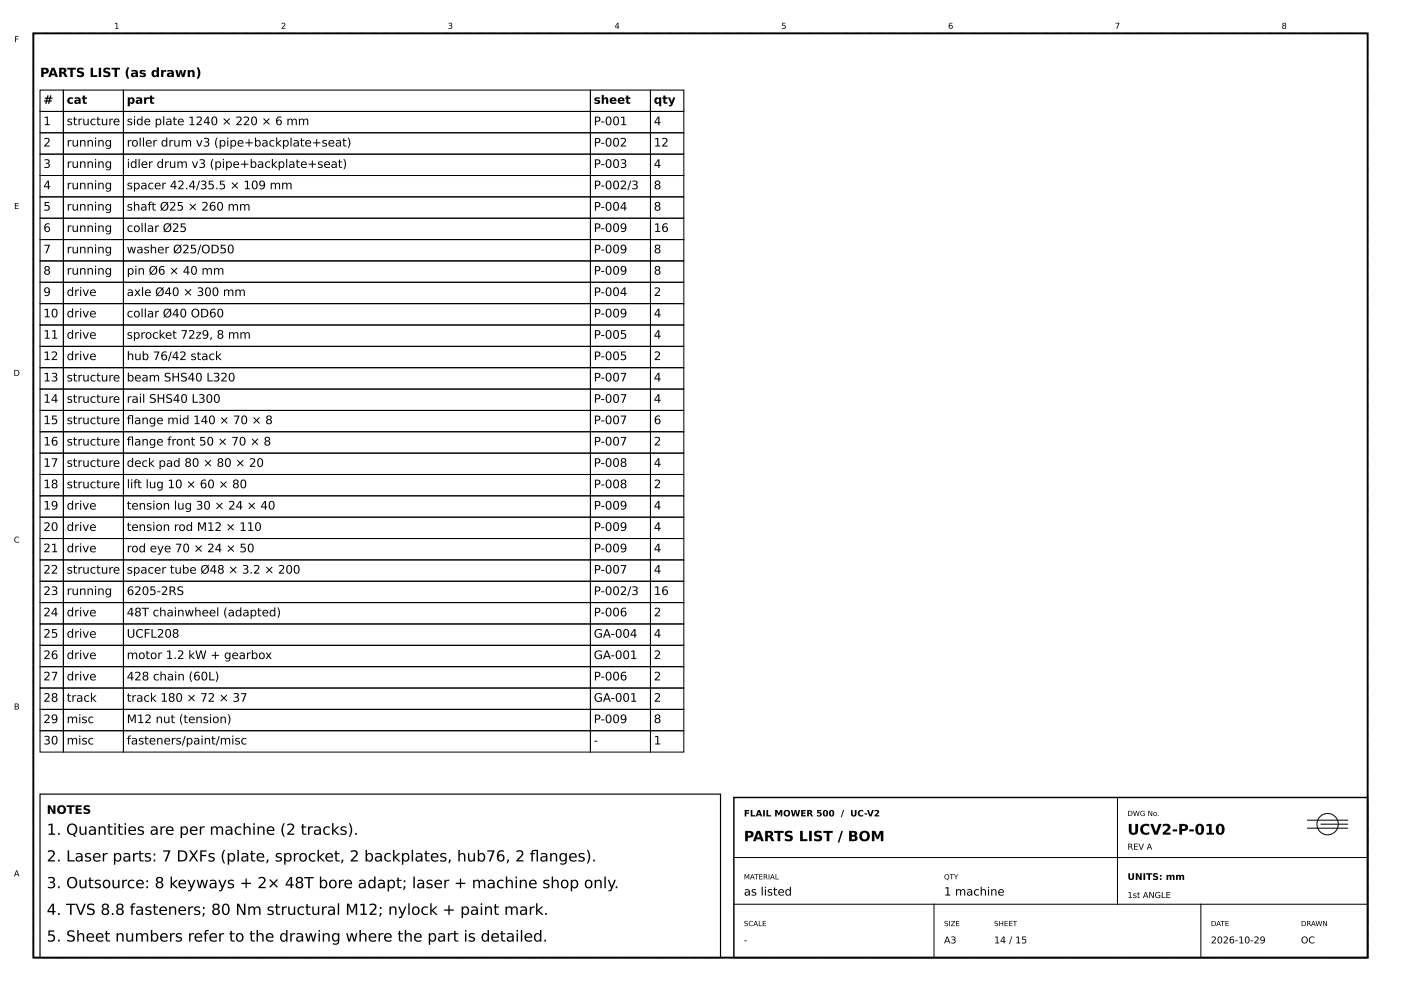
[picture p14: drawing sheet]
<svg xmlns="http://www.w3.org/2000/svg" width="420mm" height="297mm" viewBox="0 0 420 297" stroke-linecap="round" stroke-linejoin="round" font-family="sans-serif">
<defs><g id="words">
<g font-size="4.6">
<text x="14" y="250.2">1. Quantities are per machine (2 tracks).</text>
<text x="14" y="258.2">2. Laser parts: 7 DXFs (plate, sprocket, 2 backplates, hub76, 2 fanges).</text>
<text x="158.8" y="258.2">l</text>
<text x="14" y="266.2">3. Outsource: 8 keyways + 2× 48T bore adapt; laser + machine shop only.</text>
<text x="14" y="274.2">4. TVS 8.8 fasteners; 80 Nm structural M12; nylock + paint mark.</text>
<text x="14" y="282.2">5. Sheet numbers refer to the drawing where the part is detailed.</text>
</g>
<text font-size="4.4" x="338" y="250.1">UCV2-P-010</text>
<text font-size="4.2" x="223" y="252.1">PARTS LIST / BOM</text>
<text font-size="3.8" x="12" y="23.1">PARTS LIST (as drawn)</text>
<g font-size="3.5">
<text x="13" y="31.1">#</text>
<text x="20" y="31.1">cat</text>
<text x="38" y="31.1">part</text>
<text x="178" y="31.1">sheet</text>
<text x="196" y="31.1">qty</text>
<text x="13" y="37.5">1</text>
<text x="20" y="37.5">structure</text>
<text x="38" y="37.5">side plate 1240 × 220 × 6 mm</text>
<text x="178" y="37.5">P-001</text>
<text x="196" y="37.5">4</text>
<text x="13" y="43.9">2</text>
<text x="20" y="43.9">running</text>
<text x="38" y="43.9">roller drum v3 (pipe+backplate+seat)</text>
<text x="178" y="43.9">P-002</text>
<text x="196" y="43.9">12</text>
<text x="13" y="50.3">3</text>
<text x="20" y="50.3">running</text>
<text x="38" y="50.3">idler drum v3 (pipe+backplate+seat)</text>
<text x="178" y="50.3">P-003</text>
<text x="196" y="50.3">4</text>
<text x="13" y="56.7">4</text>
<text x="20" y="56.7">running</text>
<text x="38" y="56.7">spacer 42.4/35.5 × 109 mm</text>
<text x="178" y="56.7">P-002/3</text>
<text x="196" y="56.7">8</text>
<text x="13" y="63.1">5</text>
<text x="20" y="63.1">running</text>
<text x="38" y="63.1">shaft Ø25 × 260 mm</text>
<text x="178" y="63.1">P-004</text>
<text x="196" y="63.1">8</text>
<text x="13" y="69.5">6</text>
<text x="20" y="69.5">running</text>
<text x="38" y="69.5">collar Ø25</text>
<text x="178" y="69.5">P-009</text>
<text x="196" y="69.5">16</text>
<text x="13" y="75.9">7</text>
<text x="20" y="75.9">running</text>
<text x="38" y="75.9">washer Ø25/OD50</text>
<text x="178" y="75.9">P-009</text>
<text x="196" y="75.9">8</text>
<text x="13" y="82.3">8</text>
<text x="20" y="82.3">running</text>
<text x="38" y="82.3">pin Ø6 × 40 mm</text>
<text x="178" y="82.3">P-009</text>
<text x="196" y="82.3">8</text>
<text x="13" y="88.7">9</text>
<text x="20" y="88.7">drive</text>
<text x="38" y="88.7">axle Ø40 × 300 mm</text>
<text x="178" y="88.7">P-004</text>
<text x="196" y="88.7">2</text>
<text x="13" y="95.1">10</text>
<text x="20" y="95.1">drive</text>
<text x="38" y="95.1">collar Ø40 OD60</text>
<text x="178" y="95.1">P-009</text>
<text x="196" y="95.1">4</text>
<text x="13" y="101.5">11</text>
<text x="20" y="101.5">drive</text>
<text x="38" y="101.5">sprocket 72z9, 8 mm</text>
<text x="178" y="101.5">P-005</text>
<text x="196" y="101.5">4</text>
<text x="13" y="107.9">12</text>
<text x="20" y="107.9">drive</text>
<text x="38" y="107.9">hub 76/42 stack</text>
<text x="178" y="107.9">P-005</text>
<text x="196" y="107.9">2</text>
<text x="13" y="114.3">13</text>
<text x="20" y="114.3">structure</text>
<text x="38" y="114.3">beam SHS40 L320</text>
<text x="178" y="114.3">P-007</text>
<text x="196" y="114.3">4</text>
<text x="13" y="120.7">14</text>
<text x="20" y="120.7">structure</text>
<text x="38" y="120.7">rail SHS40 L300</text>
<text x="178" y="120.7">P-007</text>
<text x="196" y="120.7">4</text>
<text x="13" y="127.1">15</text>
<text x="20" y="127.1">structure</text>
<text x="38" y="127.1">fange mid 140 × 70 × 8</text>
<text x="38" y="127.1">l</text>
<text x="178" y="127.1">P-007</text>
<text x="196" y="127.1">6</text>
<text x="13" y="133.5">16</text>
<text x="20" y="133.5">structure</text>
<text x="38" y="133.5">fange front 50 × 70 × 8</text>
<text x="38" y="133.5">l</text>
<text x="178" y="133.5">P-007</text>
<text x="196" y="133.5">2</text>
<text x="13" y="139.9">17</text>
<text x="20" y="139.9">structure</text>
<text x="38" y="139.9">deck pad 80 × 80 × 20</text>
<text x="178" y="139.9">P-008</text>
<text x="196" y="139.9">4</text>
<text x="13" y="146.3">18</text>
<text x="20" y="146.3">structure</text>
<text x="38" y="146.3">lift lug 10 × 60 × 80</text>
<text x="178" y="146.3">P-008</text>
<text x="196" y="146.3">2</text>
<text x="13" y="152.7">19</text>
<text x="20" y="152.7">drive</text>
<text x="38" y="152.7">tension lug 30 × 24 × 40</text>
<text x="178" y="152.7">P-009</text>
<text x="196" y="152.7">4</text>
<text x="13" y="159.1">20</text>
<text x="20" y="159.1">drive</text>
<text x="38" y="159.1">tension rod M12 × 110</text>
<text x="178" y="159.1">P-009</text>
<text x="196" y="159.1">4</text>
<text x="13" y="165.5">21</text>
<text x="20" y="165.5">drive</text>
<text x="38" y="165.5">rod eye 70 × 24 × 50</text>
<text x="178" y="165.5">P-009</text>
<text x="196" y="165.5">4</text>
<text x="13" y="171.9">22</text>
<text x="20" y="171.9">structure</text>
<text x="38" y="171.9">spacer tube Ø48 × 3.2 × 200</text>
<text x="178" y="171.9">P-007</text>
<text x="196" y="171.9">4</text>
<text x="13" y="178.3">23</text>
<text x="20" y="178.3">running</text>
<text x="38" y="178.3">6205-2RS</text>
<text x="178" y="178.3">P-002/3</text>
<text x="196" y="178.3">16</text>
<text x="13" y="184.7">24</text>
<text x="20" y="184.7">drive</text>
<text x="38" y="184.7">48T chainwheel (adapted)</text>
<text x="178" y="184.7">P-006</text>
<text x="196" y="184.7">2</text>
<text x="13" y="191.1">25</text>
<text x="20" y="191.1">drive</text>
<text x="38" y="191.1">UCFL208</text>
<text x="178" y="191.1">GA-004</text>
<text x="196" y="191.1">4</text>
<text x="13" y="197.5">26</text>
<text x="20" y="197.5">drive</text>
<text x="38" y="197.5">motor 1.2 kW + gearbox</text>
<text x="178" y="197.5">GA-001</text>
<text x="196" y="197.5">2</text>
<text x="13" y="203.9">27</text>
<text x="20" y="203.9">drive</text>
<text x="38" y="203.9">428 chain (60L)</text>
<text x="178" y="203.9">P-006</text>
<text x="196" y="203.9">2</text>
<text x="13" y="210.3">28</text>
<text x="20" y="210.3">track</text>
<text x="38" y="210.3">track 180 × 72 × 37</text>
<text x="178" y="210.3">GA-001</text>
<text x="196" y="210.3">2</text>
<text x="13" y="216.7">29</text>
<text x="20" y="216.7">misc</text>
<text x="38" y="216.7">M12 nut (tension)</text>
<text x="178" y="216.7">P-009</text>
<text x="196" y="216.7">8</text>
<text x="13" y="223.1">30</text>
<text x="20" y="223.1">misc</text>
<text x="38" y="223.1">fasteners/paint/misc</text>
<text x="178" y="223.1">-</text>
<text x="196" y="223.1">1</text>
<text x="14" y="243.9">NOTES</text>
<text x="223" y="268.4">as listed</text>
<text x="283" y="268.4">1 machine</text>
</g>
<g font-size="2.8">
<text x="338" y="263.7">UNITS: mm</text>
<text x="223" y="282.7">-</text>
<text x="283" y="282.7">A3</text>
<text x="298" y="282.7">14 / 15</text>
<text x="363" y="282.7">2026-10-29</text>
<text x="390" y="282.7">OC</text>
</g>
<text font-size="2.6" x="223" y="244.7">FLAIL MOWER 500 / UC-V2</text>
<g font-size="2.5">
<text x="34.2" y="8.6">1</text>
<text x="84.2" y="8.6">2</text>
<text x="134.2" y="8.6">3</text>
<text x="184.2" y="8.6">4</text>
<text x="234.2" y="8.6">5</text>
<text x="284.2" y="8.6">6</text>
<text x="334.2" y="8.6">7</text>
<text x="384.2" y="8.6">8</text>
<text x="4.3" y="12.6">F</text>
<text x="4.2" y="62.6">E</text>
<text x="4" y="112.6">D</text>
<text x="4.1" y="162.6">C</text>
<text x="4.2" y="212.6">B</text>
<text x="338" y="254.6">REV A</text>
<text x="4.2" y="262.6">A</text>
<text x="338" y="269.1">1st ANGLE</text>
</g>
<g font-size="2.1">
<text x="338" y="244.5">DWG No.</text>
<text x="223" y="263.5">MATERIAL</text>
<text x="283" y="263.5">QTY</text>
<text x="223" y="277.5">SCALE</text>
<text x="283" y="277.5">SIZE</text>
<text x="298" y="277.5">SHEET</text>
<text x="363" y="277.5">DATE</text>
<text x="390" y="277.5">DRAWN</text>
</g>
</g></defs>
<path d="M10 10h400v277h-400z" fill="none" stroke="#000" stroke-width=".56"/>
<path d="M10 10h400v277h-400z" fill="none" stroke="#000" stroke-width=".3" stroke-dasharray="2.1 .5 .4 .5" stroke-linecap="butt"/>
<path d="M220 239h190v48h-190z" fill="none" stroke="#000" stroke-width=".42"/>
<g fill="none" stroke="#000" stroke-width=".3">
<path d="M12 33.4h7v6.4h-7zM12 39.8h7v6.4h-7zM19 33.4h18v6.4h-18zM19 39.8h18v6.4h-18zM37 33.4h140v6.4h-140zM37 39.8h140v6.4h-140zM177 33.4h18v6.4h-18zM177 39.8h18v6.4h-18zM195 33.4h10v6.4h-10zM195 39.8h10v6.4h-10zM12 46.2h7v6.4h-7zM12 52.6h7v6.4h-7z"/>
<path d="M12 59h7v6.4h-7zM19 46.2h18v6.4h-18zM19 52.6h18v6.4h-18zM19 59h18v6.4h-18zM37 46.2h140v6.4h-140zM37 52.6h140v6.4h-140zM37 59h140v6.4h-140zM177 46.2h18v6.4h-18zM177 52.6h18v6.4h-18zM177 59h18v6.4h-18zM195 46.2h10v6.4h-10zM195 52.6h10v6.4h-10z"/>
<path d="M195 59h10v6.4h-10zM12 65.4h7v6.4h-7zM12 71.8h7v6.4h-7zM12 78.2h7v6.4h-7zM19 65.4h18v6.4h-18zM19 71.8h18v6.4h-18zM19 78.2h18v6.4h-18zM37 65.4h140v6.4h-140zM37 71.8h140v6.4h-140zM37 78.2h140v6.4h-140zM177 65.4h18v6.4h-18zM177 71.8h18v6.4h-18z"/>
<path d="M177 78.2h18v6.4h-18zM195 65.4h10v6.4h-10zM195 71.8h10v6.4h-10zM195 78.2h10v6.4h-10zM12 84.6h7v6.4h-7zM12 91h7v6.4h-7zM12 97.4h7v6.4h-7zM19 84.6h18v6.4h-18zM19 91h18v6.4h-18zM19 97.4h18v6.4h-18zM37 84.6h140v6.4h-140zM37 91h140v6.4h-140z"/>
<path d="M37 97.4h140v6.4h-140zM177 84.6h18v6.4h-18zM177 91h18v6.4h-18zM177 97.4h18v6.4h-18zM195 84.6h10v6.4h-10zM195 91h10v6.4h-10zM195 97.4h10v6.4h-10zM12 103.8h7v6.4h-7zM12 110.2h7v6.4h-7zM12 116.6h7v6.4h-7zM19 103.8h18v6.4h-18zM19 110.2h18v6.4h-18z"/>
<path d="M19 116.6h18v6.4h-18zM37 103.8h140v6.4h-140zM37 110.2h140v6.4h-140zM37 116.6h140v6.4h-140zM177 103.8h18v6.4h-18zM177 110.2h18v6.4h-18zM177 116.6h18v6.4h-18zM195 103.8h10v6.4h-10zM195 110.2h10v6.4h-10zM195 116.6h10v6.4h-10zM12 123h7v6.4h-7zM12 129.4h7v6.4h-7z"/>
<path d="M12 135.8h7v6.4h-7zM19 123h18v6.4h-18zM19 129.4h18v6.4h-18zM19 135.8h18v6.4h-18zM37 123h140v6.4h-140zM37 129.4h140v6.4h-140zM37 135.8h140v6.4h-140zM177 123h18v6.4h-18zM177 129.4h18v6.4h-18zM177 135.8h18v6.4h-18zM195 123h10v6.4h-10zM195 129.4h10v6.4h-10z"/>
<path d="M195 135.8h10v6.4h-10zM12 142.2h7v6.4h-7zM12 148.6h7v6.4h-7zM12 155h7v6.4h-7zM19 142.2h18v6.4h-18zM19 148.6h18v6.4h-18zM19 155h18v6.4h-18zM37 142.2h140v6.4h-140zM37 148.6h140v6.4h-140zM37 155h140v6.4h-140zM177 142.2h18v6.4h-18zM177 148.6h18v6.4h-18z"/>
<path d="M177 155h18v6.4h-18zM195 142.2h10v6.4h-10zM195 148.6h10v6.4h-10zM195 155h10v6.4h-10zM12 161.4h7v6.4h-7zM12 167.8h7v6.4h-7zM12 174.2h7v6.4h-7zM19 161.4h18v6.4h-18zM19 167.8h18v6.4h-18zM19 174.2h18v6.4h-18zM37 161.4h140v6.4h-140zM37 167.8h140v6.4h-140z"/>
<path d="M37 174.2h140v6.4h-140zM177 161.4h18v6.4h-18zM177 167.8h18v6.4h-18zM177 174.2h18v6.4h-18zM195 161.4h10v6.4h-10zM195 167.8h10v6.4h-10zM195 174.2h10v6.4h-10zM12 180.6h7v6.4h-7zM12 187h7v6.4h-7zM12 193.4h7v6.4h-7zM12 199.8h7v6.4h-7zM19 180.6h18v6.4h-18z"/>
<path d="M19 187h18v6.4h-18zM19 193.4h18v6.4h-18zM19 199.8h18v6.4h-18zM37 180.6h140v6.4h-140zM37 187h140v6.4h-140zM37 193.4h140v6.4h-140zM37 199.8h140v6.4h-140zM177 180.6h18v6.4h-18zM177 187h18v6.4h-18zM177 193.4h18v6.4h-18zM177 199.8h18v6.4h-18zM195 180.6h10v6.4h-10z"/>
<path d="M195 187h10v6.4h-10zM195 193.4h10v6.4h-10zM195 199.8h10v6.4h-10zM12 206.2h7v6.4h-7zM12 212.6h7v6.4h-7zM12 219h7v6.4h-7zM19 206.2h18v6.4h-18zM19 212.6h18v6.4h-18zM19 219h18v6.4h-18zM37 206.2h140v6.4h-140zM37 212.6h140v6.4h-140zM37 219h140v6.4h-140z"/>
<path d="M177 206.2h18v6.4h-18zM177 212.6h18v6.4h-18zM177 219h18v6.4h-18zM195 206.2h10v6.4h-10zM195 212.6h10v6.4h-10zM195 219h10v6.4h-10zM335 239v32M220 257h190M392 248.2h12M392 245.8h12M396 247h8M220 271h190"/>
<path d="M280 271v16M360 271v16"/>
<circle cx="398" cy="247" r="3.2"/>
</g>
<path d="M12 238h204v49h-204z" fill="none" stroke="#000" stroke-width=".35"/>
<path d="M12 27h7v6.4h-7zM19 27h18v6.4h-18zM37 27h140v6.4h-140zM177 27h18v6.4h-18zM195 27h10v6.4h-10z" fill="none" stroke="#000" stroke-width=".32"/>
<use href="#words"/>
</svg>
